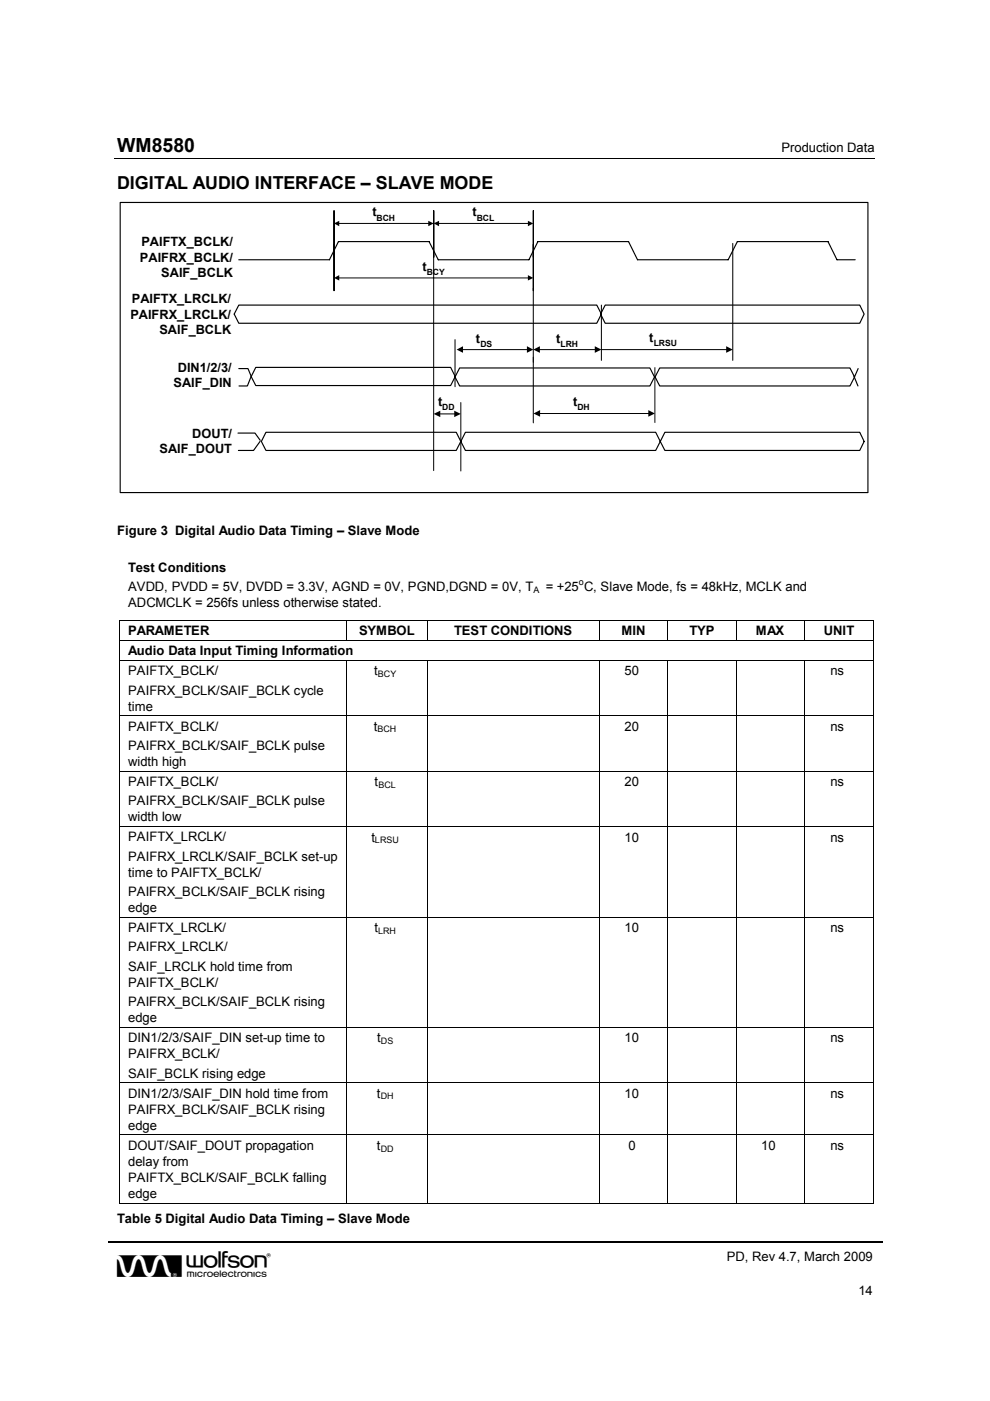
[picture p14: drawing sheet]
<svg xmlns="http://www.w3.org/2000/svg" width="210mm" height="297mm" viewBox="0 0 210 297" stroke-linecap="round" stroke-linejoin="round" font-family="sans-serif">
<defs><g id="words">
<text font-size="6.9" x="24.8" y="270.7">w</text>
<text font-size="4.1" x="24.8" y="32.3">WM8580</text>
<text font-size="3.8" x="24.8" y="40">DIGITAL AUDIO INTERFACE – SLAVE MODE</text>
<g font-size="2.8">
<text x="165.7" y="32.3">Production Data</text>
<text x="24.8" y="113.4">Figure 3 Digital Audio Data Timing – Slave Mode</text>
<text x="27.2" y="121.2">Test Conditions</text>
<text x="27.2" y="125.3">AVDD, PVDD = 5V, DVDD = 3.3V, AGND = 0V, PGND,DGND = 0V, T</text>
<text x="115.7" y="125.3">= +25 C, Slave Mode, fs = 48kHz, MCLK and</text>
<text x="27.2" y="128.7">ADCMCLK = 256fs unless otherwise stated.</text>
<text x="27.2" y="134.7">PARAMETER</text>
<text x="76.1" y="134.7">SYMBOL</text>
<text x="96.3" y="134.7">TEST CONDITIONS</text>
<text x="131.7" y="134.7">MIN</text>
<text x="146.2" y="134.7">TYP</text>
<text x="160.3" y="134.7">MAX</text>
<text x="174.7" y="134.7">UNIT</text>
<text x="27.2" y="138.9">Audio Data Input Timing Information</text>
<text x="27.2" y="143.2">PAIFTX_BCLK/</text>
<text x="79.3" y="143.2">t</text>
<text x="132.4" y="143.2">50</text>
<text x="176.1" y="143.2">ns</text>
<text x="27.2" y="147.3">PAIFRX_BCLK/SAIF_BCLK cycle</text>
<text x="27.2" y="150.7">time</text>
<text x="27.2" y="154.9">PAIFTX_BCLK/</text>
<text x="79.2" y="155">t</text>
<text x="132.4" y="155">20</text>
<text x="176.1" y="155">ns</text>
<text x="27.2" y="159">PAIFRX_BCLK/SAIF_BCLK pulse</text>
<text x="27.2" y="162.4">width high</text>
<text x="27.2" y="166.7">PAIFTX_BCLK/</text>
<text x="79.4" y="166.7">t</text>
<text x="132.4" y="166.7">20</text>
<text x="176.1" y="166.7">ns</text>
<text x="27.2" y="170.7">PAIFRX_BCLK/SAIF_BCLK pulse</text>
<text x="27.2" y="174.2">width low</text>
<text x="27.2" y="178.4">PAIFTX_LRCLK/</text>
<text x="78.7" y="178.4">t</text>
<text x="132.4" y="178.4">10</text>
<text x="176.1" y="178.4">ns</text>
<text x="27.2" y="182.5">PAIFRX_LRCLK/SAIF_BCLK set-up</text>
<text x="27.2" y="185.9">time to PAIFTX_BCLK/</text>
<text x="27.2" y="190">PAIFRX_BCLK/SAIF_BCLK rising</text>
<text x="27.2" y="193.4">edge</text>
<text x="27.2" y="197.7">PAIFTX_LRCLK/</text>
<text x="79.4" y="197.7">t</text>
<text x="132.4" y="197.7">10</text>
<text x="176.1" y="197.7">ns</text>
<text x="27.2" y="201.7">PAIFRX_LRCLK/</text>
<text x="27.2" y="205.8">SAIF_LRCLK hold time from</text>
<text x="27.2" y="209.3">PAIFTX_BCLK/</text>
<text x="27.2" y="213.3">PAIFRX_BCLK/SAIF_BCLK rising</text>
<text x="27.2" y="216.7">edge</text>
<text x="27.2" y="221">DIN1/2/3/SAIF_DIN set-up time to</text>
<text x="80" y="221">t</text>
<text x="132.4" y="221">10</text>
<text x="176.1" y="221">ns</text>
<text x="27.2" y="224.4">PAIFRX_BCLK/</text>
<text x="27.2" y="228.5">SAIF_BCLK rising edge</text>
<text x="27.2" y="232.7">DIN1/2/3/SAIF_DIN hold time from</text>
<text x="79.9" y="232.7">t</text>
<text x="132.4" y="232.7">10</text>
<text x="176.1" y="232.7">ns</text>
<text x="27.2" y="236.1">PAIFRX_BCLK/SAIF_BCLK rising</text>
<text x="27.2" y="239.6">edge</text>
<text x="27.2" y="243.8">DOUT/SAIF_DOUT propagation</text>
<text x="79.9" y="243.8">t</text>
<text x="133.2" y="243.8">0</text>
<text x="161.4" y="243.8">10</text>
<text x="176.1" y="243.8">ns</text>
<text x="27.2" y="247.2">delay from</text>
<text x="27.2" y="250.7">PAIFTX_BCLK/SAIF_BCLK falling</text>
<text x="27.2" y="254.1">edge</text>
<text x="24.8" y="259.4">Table 5 Digital Audio Data Timing – Slave Mode</text>
<text x="154.1" y="267.3">PD, Rev 4.7, March 2009</text>
<text x="182" y="274.5">14</text>
</g>
<g font-size="2.7">
<text x="79" y="45.9">t</text>
<text x="100.2" y="45.9">t</text>
<text x="30" y="52.2">PAIFTX_BCLK/</text>
<text x="29.7" y="55.5">PAIFRX_BCLK/</text>
<text x="34.2" y="58.8">SAIF_BCLK</text>
<text x="89.6" y="57.4">t</text>
<text x="27.9" y="64.3">PAIFTX_LRCLK/</text>
<text x="27.6" y="67.6">PAIFRX_LRCLK/</text>
<text x="33.8" y="70.8">SAIF_BCLK</text>
<text x="100.9" y="72.6">t</text>
<text x="117.9" y="72.6">t</text>
<text x="137.7" y="72.5">t</text>
<text x="36.8" y="82.1">SAIF_DIN</text>
<text x="37.7" y="78.9">DIN1/2/3/</text>
<text x="92.9" y="86.1">t</text>
<text x="121.5" y="86.1">t</text>
<text x="40.8" y="92.9">DOUT/</text>
<text x="33.8" y="96.1">SAIF_DOUT</text>
</g>
<g font-size="1.9">
<text x="113.1" y="125.6">A</text>
<text x="122.7" y="124">o</text>
<text x="80.1" y="143.6">BCY</text>
<text x="80.1" y="155.3">BCH</text>
<text x="80.2" y="167">BCL</text>
<text x="79.5" y="178.8">LRSU</text>
<text x="80.2" y="198">LRH</text>
<text x="80.8" y="221.4">DS</text>
<text x="80.7" y="233.1">DH</text>
<text x="80.7" y="244.2">DD</text>
</g>
<g font-size="1.8">
<text x="79.8" y="46.8">BCH</text>
<text x="101.1" y="46.8">BCL</text>
<text x="90.5" y="58.3">BCY</text>
<text x="101.9" y="73.5">DS</text>
<text x="118.8" y="73.5">LRH</text>
<text x="138.6" y="73.4">LRSU</text>
<text x="93.8" y="87">DD</text>
<text x="122.4" y="87">DH</text>
</g>
</g></defs>
<path d="M24.3 33.6h161.2" fill="none" stroke="#000" stroke-width=".21"/>
<path d="M23 263.3h164.3" fill="none" stroke="#000" stroke-width=".3"/>
<path d="M25.5 42.9h158.5v61.5h-158.5z" fill="none" stroke="#000" stroke-width=".24"/>
<g fill="#fff">
<path d="M175.4 64.9h6.7v5.7h-6.7z"/>
<path d="M38.1 91.6h6.8v5.8h-6.8z"/>
</g>
<path d="M91.9 53.6v46.2M97.7 85.3v14.6" fill="none" stroke="#000" stroke-width=".21"/>
<path d="M50.6 55.1h19.2l2-3.9h19.2l1.9 3.9h19.2l1.9-3.9h19.3l1.9 3.9h19.2l1.9-3.9h19.3l1.9 3.9h3.8M50.6 64.7h75.9l1 1.9-1 1.9h-75.9l-.9-1.9zM128.3 64.7h54l.9 1.9-.9 1.9h-54l-1-1.9z" fill="none" stroke="#000" stroke-width=".24"/>
<path d="M70.8 44.7v9.8zM91.9 44.7v9.8z" fill-rule="evenodd" fill="#fff"/>
<path d="M70.8 44.7v9.8v-9.8M71.8 47.4h19.1M91.9 44.7v9.8v-9.8" fill="none" stroke="#000" stroke-width=".21"/>
<path d="M70.8 47.4l1.1-.6v1.2zM90.8 46.8l1.1 .6-1.1 .6z" fill="#000"/>
<path d="M91.9 44.7v9.8zM113.1 44.7v9.8z" fill-rule="evenodd" fill="#fff"/>
<path d="M91.9 44.7v9.8v-9.8M92.9 47.4h19.2M113.1 44.7v9.8v-9.8" fill="none" stroke="#000" stroke-width=".21"/>
<path d="M91.9 47.4l1.2-.6v1.2zM111.9 46.8l1.2 .6-1.2 .6z" fill="#000"/>
<path d="M70.8 51.8v9.8zM113.1 51.8v9.8z" fill-rule="evenodd" fill="#fff"/>
<g fill="none" stroke="#000" stroke-width=".21">
<path d="M71.8 58.9h40.3M155.4 51.6v24.8M70.8 61.6v-9.8v9.8M96.5 72v10M98 74.1h13.9M113.1 61.6v-9.8v9.8M113.1 61v28.7M114.3 74.1h12M127.5 74.1h26.6M127.5 64.7v11.7M138.9 77.9v11.7M93.2 87.8h3.3"/>
<path d="M114.3 87.7h23.3M25.2 131.5h160M25.2 135.8h160M25.2 140h160M25.3 131.6v4.1M25.3 135.8v4.1M73.5 131.6v4.1M90.6 131.6v4.1M127.1 131.6v4.1M141.6 131.6v4.1M156.1 131.6v4.1M170.6 131.6v4.1"/>
<path d="M185.1 131.6v4.1M185.1 135.8v4.1M25.2 151.8h160M25.3 140.1v11.6M25.3 151.8v11.6M73.5 140.1v11.6M73.5 151.8v11.6M90.6 140.1v11.6M90.6 151.8v11.6M127.1 140.1v11.6M127.1 151.8v11.6M141.6 140.1v11.6"/>
<path d="M141.6 151.8v11.6M156.1 140.1v11.6M156.1 151.8v11.6M170.6 140.1v11.6M170.6 151.8v11.6M185.1 140.1v11.6M185.1 151.8v11.6M25.2 163.5h160M25.2 175.2h160M25.3 163.6v11.6M25.3 175.3v19.1M73.5 163.6v11.6"/>
<path d="M73.5 175.3v19.1M90.6 163.6v11.6M90.6 175.3v19.1M127.1 163.6v11.6M127.1 175.3v19.1M141.6 163.6v11.6M141.6 175.3v19.1M156.1 163.6v11.6M156.1 175.3v19.1M170.6 163.6v11.6M170.6 175.3v19.1M185.1 163.6v11.6"/>
<path d="M185.1 175.3v19.1M25.2 194.5h160M25.3 194.6v23.1M73.5 194.6v23.1M90.6 194.6v23.1M127.1 194.6v23.1M141.6 194.6v23.1M156.1 194.6v23.1M170.6 194.6v23.1M185.1 194.6v23.1M25.2 217.8h160M25.3 217.9v11.5"/>
<path d="M73.5 217.9v11.5M90.6 217.9v11.5M127.1 217.9v11.5M141.6 217.9v11.5M156.1 217.9v11.5M170.6 217.9v11.5M185.1 217.9v11.5M25.2 229.5h160M25.3 229.6v10.9M73.5 229.6v10.9M90.6 229.6v10.9M127.1 229.6v10.9"/>
<path d="M141.6 229.6v10.9M156.1 229.6v10.9M170.6 229.6v10.9M185.1 229.6v10.9M25.2 240.6h160M25.2 255.1h48.2M25.3 240.7v14.5M73.5 240.7v14.5M73.6 255.1h16.9M90.6 240.7v14.5M90.6 255.1h36.4M127.1 240.7v14.5"/>
<path d="M127.1 255.1h14.4M141.6 240.7v14.5M141.6 255.1h14.4M156.1 240.7v14.5M156.2 255.1h14.3M170.6 240.7v14.5M170.7 255.1h14.3M185.1 240.7v14.5"/>
</g>
<path d="M70.8 58.9l1.1-.6v1.2zM111.9 58.3l1.2 .6-1.2 .6zM96.8 74.1l1.4-.7v1.4zM111.7 73.4l1.4 .7-1.4 .7zM113.1 74.1l1.4-.7v1.4zM126.1 73.4l1.4 .7-1.4 .7zM154 73.4l1.4 .7-1.4 .7zM91.9 87.8l1.4-.7v1.3zM96.3 87.1l1.4 .7-1.4 .6zM113.1 87.7l1.4-.7v1.3zM137.5 87l1.4 .7-1.4 .6z" fill="#000"/>
<path d="M50.6 78.1h2l.6 1.6M53.2 79.9l-.7 1.9h-1.8M54.2 77.9h41.3l1 1.9-1 1.9h-41.3l-.9-1.9zM97.5 78h40.3l1 1.9-1 1.9h-40.3l-1-1.9zM139.9 78h40.3l1 1.9-1 1.9h-40.3l-1-1.9zM181 79.7l.9 2.1M181.9 78.1l-.7 1.8M50.5 91.8h3.6l1.1 1.5M55.2 93.6l-1.4 1.9h-3.3M56.4 91.7h40.3l1 1.9-1 1.9h-40.3l-1-1.9zM98.7 91.7h40.3l1 1.9-1 1.9h-40.3l-1-1.9zM141 91.7h41.3l.9 1.9-.9 1.9h-41.3l-1-1.9z" fill="none" stroke="#000" stroke-width=".24"/>
<path d="M25.2 131.4h.2v.2h-.2zM185 131.4h.2v.2h-.2zM185 255.1h.2v.1h-.2z" fill="#000"/>
<use href="#words"/>
</svg>
